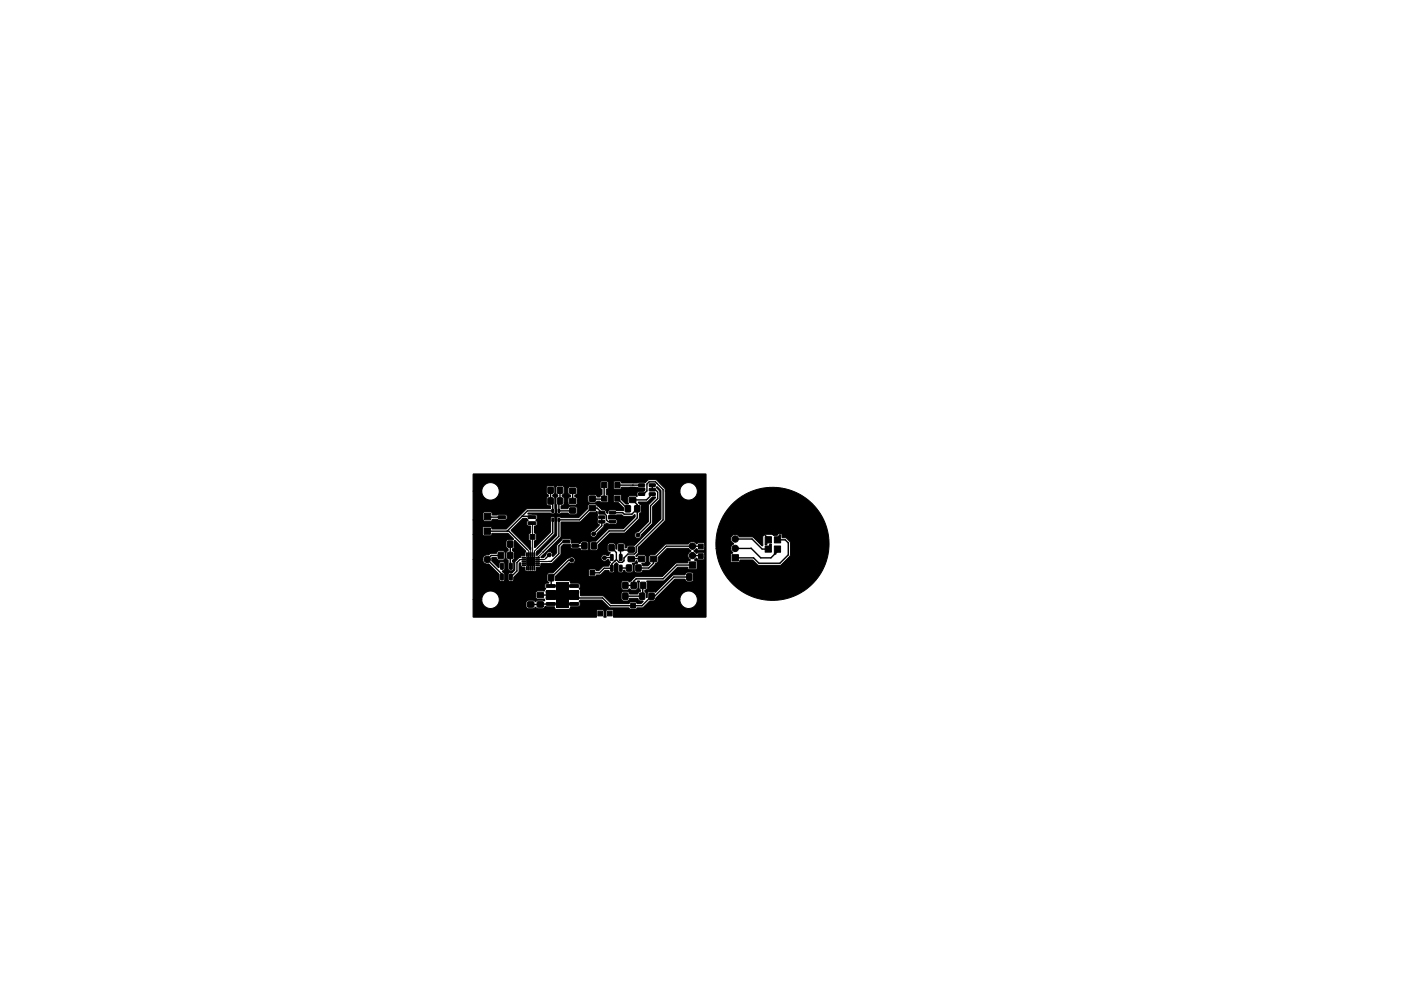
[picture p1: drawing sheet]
<svg xmlns="http://www.w3.org/2000/svg" width="297mm" height="210mm" viewBox="0 0 297 210" stroke-linecap="round" stroke-linejoin="round" font-family="sans-serif">
<g fill="#000" stroke="#000" stroke-width=".21">
<path d="M102.6 112h1.4v1.4h-1.4zM102.7 108.9h1.4v1.4h-1.4zM105.7 117.2h1v1.3h-1zM105.6 109.5l1.5-.1 .1 .5-1.5 .1zM105.6 110.7h1.5l.1 .5-1.5 .1zM105.7 114.8h1v1.3h-1zM107.7 117.2h1v1.3h-1zM107.7 114.8h1v1.3h-1zM110.7 118.6h.7l.1 .2h-.8zM110.7 119h.7l.1 .2h-.8zM110.7 119.4h.7l.1 .2h-.8zM110.7 118.2h.7l.1 .2h-.8z"/>
<path d="M110.7 119.8l.8 .1-.8 .1zM111.7 118.3h1.7v1.7h-1.7zM108.4 112.4l2.4-2.4h.9l.3 .4-.3 .4v.6l.8 .3v1.3l-.4 .4v1.1l.4 .3v1.8l-.3-.1zM111.6 117.3h.2v.8l-.2-.1zM112 110.7h1.5l.1 .5-1.5 .1zM112 109.5l1.5-.1 .1 .5-1.5 .1zM112 117.3h.2v.8l-.2-.1zM112.4 113.4h1v1h-1zM111.8 118.4l.7-.2 .7 .2v1.4h-1.4zM112.4 117.3h.2v.8l-.2-.1zM112.8 117.3h.2v.8l-.2-.1zM113.2 117.3h.2l-.1 .8z"/>
<path d="M113.6 119.4h.7l.1 .2h-.8zM113.6 119h.7l.1 .2h-.8zM113.6 118.6h.7l.1 .2h-.8zM113.6 118.2h.7l.1 .2h-.8zM116.2 103.4h1.1v1.2h-1.1zM116.2 105.7h1.1v1.2h-1.1zM117 110h.4v.6h-.4zM117 108.1h.4v.6h-.4zM117.6 110h.4v.6h-.4zM118.3 110h.4v.6h-.4zM118.3 108.1h.4v.6h-.4zM118.2 103.4h1.1v1.2h-1.1z"/>
<path d="M118.2 105.7h1.1v1.2h-1.1zM119.4 114.6h1.3l.1 .5-1.4 .1zM119.4 116.5h1.3l.1 .5-1.4 .1zM121.3 115.6l1.3-.1 .1 .5-1.4 .1zM120.8 105.8h1.2v1h-1.2zM120.8 107.8h1.2v1h-1.2zM120.8 101.6h1.2v1h-1.2zM120.8 103.6h1.2v1h-1.2zM123.4 115.2h1v1.2h-1zM125 105.3h1.2v1h-1.2zM125 107.3h1.2v1h-1.2zM125.4 115.2h1v1.2h-1z"/>
<path d="M127.6 102.4h1.1v1.1h-1.1zM127 108.5h1.2v.5l-1.2 .1zM127 109.5l1.2-.1v.5l-1.2 .1zM127 110.4h1.2v.5l-1.2 .1zM127.5 105.2h1.1v1.1h-1.1zM129.1 115.6h1.1v1.2h-1.1zM129.5 117.7h.5l-.1 1.2h-.5zM130.4 102.4h1.1v1.1h-1.1zM129.3 110.4h1.1l.1 .5-1.2 .1zM129.3 109.5l1.1-.1 .1 .5-1.2 .1zM129.3 108.5h1.1l.1 .5-1.2 .1zM131.1 115.6h1.1v1.2h-1.1z"/>
<path d="M130.3 105.2h1.1v1.1h-1.1zM131.4 117.7h.5l-.1 1.2h-.5zM132.6 107.3h1v1.3h-1zM133.2 118.1h1.3v1h-1.3zM133.2 116.1h1.3v1h-1.3zM134.6 107.3h1v1.3h-1zM133.5 103.5h1.3v1h-1.3zM133.5 105.5h1.3v1.1h-1.3zM135.4 102.7l1.2-.1 .1 .5-1.2 .1zM135.4 103.6h1.2l.1 .5-1.2 .1zM135.4 104.6l1.2-.1 .1 .5-1.2 .1zM135.4 116.1h1.2v1h-1.2z"/>
<path d="M135.4 118.1h1.2v1h-1.2zM137.7 104.6l1.2-.1v.5l-1.2 .1zM137.7 103.6h1.2v.5l-1.2 .1zM137.7 102.7l1.2-.1v.5l-1.2 .1zM137.9 118.1h1.3v1h-1.3zM137.9 116.1h1.3v1h-1.3zM146.1 119.2h1.4v1.4h-1.4zM148.1 115.4h1v1h-1zM148.1 117.5h1v1h-1zM100.3 100.6h49.4l-.1 30.3h-19.5v-1.3l-.3-.2h-1.1l-.2 .1-.1 1.4h-.4l.1-1.3-.3-.2h-1.1l-.2 .1-.1 1.4h-26.1v-3.7h1.8a1.86 1.86 0 0 0 2.7 1.7 1.86 1.86 0 0 0 .3-3.1 1.86 1.86 0 0 0-2.9 1.1l-.1 .3h-1.8v-8.5h2a1.04 1.04 0 0 0 1.3 1l2.2 2.1 .2 1.5 .2 .1 .7-.1 .1-1.5-.5-.6 .5-.5v-1.3l-.3-.2-.7 .1-.3 1.1-1.4-1.4-.1-.5 .2-.2h.8l.5 .5h1.1l.3-.4-.1-1.3-.3-.2h-1l-.5 .5h-1.2l-.4 .3-.8 .2-.3 .2-.2 .6h-2v-5.3h2l.3 .3h1.4l.4-.6 3.3 .1 1.2 1.2h-1.2l-.4 .5v1.1l.4 .5v.3l-.4 .5v1.1l.4 .5v1.8l.4 .4h.6l.2-.4v-1.2l-.3-.6 .5-.5v-1l-.4-.6-.1-.3 .5-.5v-1.3l2.3 2.2-.1 1-.7 .1-1.4 1.2-.1 1.8-.4 .4-.6 .1-.3 .2-.1 1.3 .4 .4 .7-.1 .1-.9 1.1-1 .1-1.8 .2-.2 .1 .7 .2 .2h.7v.7l.2 .3h2l.2-.3v-.6l.9-.2 .2-.7 2.1 .1 .3-.2 1.7-1.7v-1.7l.5-.5 1.5-.1v.7l.3 .3h1.4l.3-.1 .5 .5h.9l.5-.4v-1.2l-.4-.4h-.9l-.3 .2-.3 .3-.3-.1h-1.4l-.1-.6-.2-.3h-1.5l-1.3 1.3-.1 1.7-.7 .7-.2-.1a.71 .71 0 0 0-.5-.9 .71 .71 0 0 0-.8 .5l-.1 .3-.4 .5h-.6l4.2-4.3 .1-3.3h4l2.1-2h1.1l.4-.2 .1 .8-.1 1.6 .5 .5-1.2 1.1-.4 .2a.7 .7 0 0 0-.1 1.1 .7 .7 0 0 0 1.1-.2l.1-.4 1.4-1.4 .1-.5 .4-.3 .8 .3h1.2l.3-.3v-.5l-.2-.4h-1.5v-.8l2.7-.1 .5 .3h1.7l.7-.3-.1 .5-2.4 2.5h-3.2l-2.6 2.6-1.2 .2-.2 .3v1.1l.4 .4h.9l.3-.1 .2-1.1 2.5-2.5 3.3-.1 2.9-2.9 .1-1.1 .4-.5v-1l-.6-.9 1.8-.1 1.1-1 .6-.1 .1 .2-1.5 1.6v3.5l-2.2 2.1-.6 .4a.7 .7 0 0 0 .1 .9 .7 .7 0 0 0 1-.1l.2-.6 2.4-2.4v-3.5l1.5-1.6v-1.6l-.7-.8 .1-.2 .8 .8v6l-5.6 5.6h-1.2l-.6 .6-.2-.7-.2-.3-1.1-.1-.4 .3v.9l-.2 .1-.2-1.1-.3-.2h-.9l-.4 .4v1.1l.1 .3 .5 .3-.4 .5-1.2-.1a.7 .7 0 0 0-.2 1.1 .7 .7 0 0 0 1.1 0h.4l.3 .4-.3 .9h-1.2l-1 1h-.5l-.2-.4-1.3 .1-.1 .2 .1 1.2 .2 .1h1l.4-.3h.8l1-1h.8l.4 .5h.6l.2-.3v-1.4l.4-.4 .4 .3-.1 1.5 .2 .3h.8l.4-.5 .5 .5h.9l.5-.5v-1.1l-.2-.3 .5-.2 .3-.4 .3 .4a.81 .81 0 0 0-.7 .6v1.1l.4 .4h.9l.5-.5 1.5-.1 1.2-1.4 .5-.3 .1-1 1.9-1.9h4.4l.6 .6-.5 .4a.97 .97 0 0 0 .3 1.4v.2l-.4 .1-.1 .4-2.5 .1-2.9 2.9-5.5-.1-1.4 1.2-.5-.3h-.9l-.2 .1-.2 .4v1l.3 .5h1.1l.3-.3 .5 .3h.9l.5-.4-.2-1.5h.5l-.1 1.4 .3 .5v.2l-.4 .2-.3 .4h-1.5l-.5-.5h-1l-.4 .4v1.1l.3 .4 1 .1 .3-.1 .3-.5h1.5l.4 .5 .9 .2-.5 .5h-.8l-.3-.4h-1.2l-.3 .4h-3.7l-1.8-1.7h-4.6l-.1-1.2-.3-.3 .2-.3v-.5l-.2-.3-1.8-.1-.1-.4-.4-.1-2.7-.1v-.8l2.8-2.9 .9 .1 .4-.5a.71 .71 0 0 0-.8-.8l-.8 .3-3 3-1.2 .2-.1 .3v1.2l.4 .4-.7 .2-.1 .2-.1 .6 .2 .3-.3 .5h-1.4l-.4 .2v1l.1 .4 .4 .1h1.2l.2 .3-1.4-.1-.6 .4-.4-.3h-1.3l-.3 .5v.8l.2 .3 .3 .1h1l.6-.3 .4 .3h1l.4-.1 .2-.4 1.9 .1 .2 .4 .3 .2h2.5l.4-.2 .1-.4h1.6l.3-.1 .1-.7-.2-.4 .3-.2h4.4l1.8 1.7h4l.3 .3h1.2l.3-.3 1.3-.1 1.3-1.4h.9l.4-.3h5.1a1.86 1.86 0 0 0 2.7 1.7 1.86 1.86 0 0 0 .3-3.1 1.86 1.86 0 0 0-2.9 1.1l-.1 .3h-5.1l.1-.3 4-4h2.1l.5 .5h1.1l.2-.5v-1.1l-.2-.3-1.1-.1-.5 .6h-2.6l-3.6 3.6-1.3-.1-.3 .1-.2 1.2-.2-.9-.3-.4v-.3l.6-.4-.2-1.5 3.6-.1 3-2.9h2l.4 .6 1.6-.1 .1-.2v-1.5l-.5-.3 .4-.4 .3 .4 1.3-.1 .1-.2v-1.1l-.2-.2h-1.2l-.3 .2-.6-.5 .6-.5 .3 .3h1.3l.1-.8-.1-.7-1.3-.1-.3 .3-.3-.3-.6-.2-.5 .2-.4 .3-4.8 .1-2.3 2.2-1.1 .2-.1 .2v.9l.3 .5-.6 .6-1-.1-.2-.4 .6-.2 .3-.2v-1l-.1-.3-.4-.2h-1l-.5 .3h-.2l.5-.7 .1-1.1 5.6-5.7v-6.3h3.1a1.85 1.85 0 0 0 2.7 1.7 1.85 1.85 0 0 0 .3-3.2 1.85 1.85 0 0 0-2.9 1.2l-.1 .3h-3.1v-.6l-2-1.8h-1.5l-.7 .6-1.3-.1-.4 .2h-3.2l-.4-.4h-1.3l-.1 .2v1.2l.2 .3h1.2l.4-.4h3.2l.3 .1h1.3v.4l-.3 .3-1.2 .2-.2 .9-.4-.1h-1l-.4 .1-.1 .4 .1 1.2h-.5l-.9-.9-.2-1h-1.4l-.2 .2 .1 1.3 1 .2 1.1 1-.1 .6-2.8-.1-.3 .2-.2 .5-.4-.6-.8-.1-1.3-1.2-1.2-.1-.4 .3-.1 .7-2 1.9-4.5-.1-.1 .2v3.7l-4.2 4.2-.1-.7 3.9-3.8 .1-3.4-.2-.2h-.6l-.2 .2v3l-3.3 3.3-.1-1.4 .4-.3v-1.1l-.4-.4v-1.3l.6-.5v-.4l-.3-.5 .3-.3v-.5l-.4-.4h-1.5l-.1-.1 .1-.2h4.7l.2 .2h.6l.2-.2v-2l.3 .4v1.6l.1 .2 2.3-.2 .4 .4h1.1l.4-.3 .1-1.1-.3-.3-1.3-.1-.5 .5h-1.3v-.6a.63 .63 0 0 0 .6-.6h.8l.4 .5h1.1l.4-.3 .1-.7h2.2l.2 .3 .3 .2h1.1l.4-.4 .6 .1 .3 .2h1.3l.1-.2v-1.2l-.4-.3v-1l.5-.4-.1-1.3-.2-.1h-1.2l-.2 .1v1.3l.3 .3v1l-.3 .3-.1 .3h-.6l-.4-.5h-1.2l-.4 .4v.9h-2.2l-.1-.5-.4-.4v-.2l.4-.2 .1-.4v-.9l-.4-.4h-1.2l-.3 .3-.1 1.1 .5 .4 .1 .3-.5 .4-.1 1h-.8v-1l-.4-.5 .4-.6v-1.1l-.1-.3-.3-.2h-.9l-.3 .2-.2 .3v1l.2 .4a.3 .3 0 0 1 .3 .3 .3 .3 0 0 1-.3 .3l-.2 .2v.9l-.1 .1-.1-1-.4-.5 .4-.6v-1.2l-.4-.4h-1l-.3 .3-.1 1.2 .2 .4a.3 .3 0 0 1 .3 .3 .3 .3 0 0 1-.3 .3l-.2 .3v1.1l.3 .3 .6 .1v.6l-5 .1-4.4 4.2h-2.9l-.4-.5h-1.4l-.3 .2v1.5h-2v-3.1h2.1l.2 .3h1.5l.3-.4 2.7 .1 .4-.3v-.6l-.3-.3-2.7 .2-.4-.7h-1.4l-.3 .3v1.4h-2.1v-6.1h1.8a1.86 1.86 0 0 0 2.7 1.7 1.86 1.86 0 0 0 .3-3.1 1.86 1.86 0 0 0-2.9 1.1l-.1 .3h-1.8zM155.2 117.7h1.4v1.3h-1.4zM162.2 115.8h1v-.4h.3v1.7h-1.3z"/>
<path d="M162.2 113.9h1.4l-.1 1.3h-.9v.4h-.4zM155.4 106.8a12 12 0 0 1 9.8-3.3h.4a12 12 0 0 1 10.1 12.8 12 12 0 0 1-11.9 11.1 12 12 0 0 1-12-11.1h3.1l.2 .6 .3 .3-.5 .4v1.5l.2 .2h1.5l.4-.5h2.5l1.3 1.2 4.7-.1 2-2 .1-2.9-.9-.9h-.8l-.1-.8-.2-.1h-.6l-.3 .4h-.7l-.5-.2-1.6 .1-.2 .3-.1 2-2-1.9h-2.8l-.7-.5a1.03 1.03 0 0 0-1.2 .7 1.03 1.03 0 0 0 .6 1.3l-.4 .4-.2 .5h-3.1v-.4a12 12 0 0 1 3.6-9.1zM164.2 115.9l1.3-.1v1.4h-1v.4h-.3zM164.2 113.9h1v-.4h.3v1.7h-1.3zM106.2 121.8h.5l-.1 1.3-.5-.1zM106.2 119.5l.5 .1-.1 1.2-.5-.1zM107.1 121.8h.6l-.1 1.3-.5-.1zM108.1 121.8h.5l-.1 1.3-.5-.1zM108.1 119.5l.5 .1-.1 1.2-.5-.1zM111.6 120.2h.2v.8l-.2-.1zM112 120.2h.2v.8l-.2-.1zM112.4 120.2h.2v.8l-.2-.1z"/>
<path d="M112.8 120.2h.2v.8l-.2-.1zM111.9 125.7h1.2v1.1h-1.2zM111.9 127.7h1.2v1.1h-1.2zM113.2 120.2l.2 .1v.7l-.2-.1zM113.9 127.7h1.3v1.1h-1.3zM113.9 125.7h1.3v1.1h-1.3zM114.3 121.9h1v1.3h-1zM113.6 119.8h.7l.1 .2h-.7zM115.8 124.1l1.9-.1v.5l-1.8 .1zM115.8 125.3h1.9v.5l-1.8 .1zM115.8 126.6h1.9v.5l-1.8 .1zM115.8 127.9l1.9-.1v.5l-1.8 .1z"/>
<path d="M116.3 121.9h1.1v1.3h-1.1zM115.8 125.3h2.2v-1.7h2.5v1.7h2.2v1.8h-2.2v1.8h-2.5v-1.8h-2.2zM120.8 127.9l1.8-.1 .1 .5-1.9 .1zM120.8 126.6h1.8l.1 .5-1.9 .1zM120.8 125.3h1.8l.1 .5-1.9 .1zM120.8 124.1l1.8-.1 .1 .5-1.9 .1zM124.7 129.7h1v1h-1zM125.1 121h1v1h-1zM126.8 129.7h1v1h-1zM128.8 129.7h1v1h-1zM129.5 119.9l.5 .1-.1 1.2-.5-.1zM130.4 119.9l.5 .1v1.2l-.5-.1z"/>
<path d="M130 123.5h1v1.4h-1zM130 125.8h1v1.3h-1zM131.4 119.9l.5 .1-.1 1.2-.5-.1zM132.1 123.5h1v1.4h-1zM132.1 125.8h1v1.3h-1zM133.7 128h1v1h-1zM133.8 123.6h1.1v1.2h-1.1zM132.8 119.9h1.1v1.2h-1.1zM135.6 125.9h1.1v1.2h-1.1zM135.8 123.6h1.1v1.2h-1.1zM134.8 119.9h1.1v1.2h-1.1zM137.6 125.9h1.1v1.2h-1.1z"/>
<path d="M145.6 121.8h1.1v1.3h-1.1zM147.7 121.8h1v1.3h-1z"/>
<circle cx="103.3" cy="118.7" r=".67"/>
<circle cx="103.3" cy="116.7" r=".67"/>
<circle cx="103.3" cy="114.7" r=".67"/>
<circle cx="110.9" cy="110.9" r=".4"/>
<circle cx="111" cy="104" r=".4"/>
<circle cx="116.5" cy="117.7" r=".4"/>
<circle cx="121.2" cy="118.9" r=".4"/>
<circle cx="125.2" cy="102" r=".4"/>
<circle cx="125.9" cy="113.3" r=".4"/>
<circle cx="128.1" cy="118.4" r=".4"/>
<circle cx="132" cy="110.4" r=".4"/>
<circle cx="135.3" cy="113.5" r=".4"/>
<circle cx="136.5" cy="109.2" r=".4"/>
<circle cx="145.7" cy="109.5" r=".4"/>
<circle cx="146.8" cy="117.9" r=".67"/>
<circle cx="146.8" cy="113.9" r=".67"/>
<circle cx="146.8" cy="115.9" r=".67"/>
<circle cx="155.9" cy="116.4" r=".67"/>
<circle cx="155.9" cy="112.4" r=".67"/>
<circle cx="155.9" cy="114.4" r=".67"/>
<circle cx="102.9" cy="122.2" r=".4"/>
<circle cx="124.6" cy="124.8" r=".4"/>
<circle cx="138.2" cy="129.9" r=".4"/>
</g>
<g fill="none" stroke="#000" stroke-width=".3">
<path d="M103.3 112.7h4.6l3.9 3.9M103.5 109.7h2.7M106.2 117.9h-2.1l-.8 .8 3.1 3.1v.6M108.2 115.4v4.6l.1 .1M110.3 118.7l-.7 .7v1.7l-1.3 1.3M110.7 109.5h1.9l.2 .2M110.9 110.9v3.6M112.8 111h.1M112.9 111h.1M115.2 117.1h.1M116.5 117.7l-.8 .8M116.7 104v2.3l.5 .5v1.6h-5.4l-4.3 4.3"/>
<path d="M117.2 110.3v2.8l-3.3 3.2M118.7 104v2.3l-.2 .2v1.9l2.9-.1M120.1 114.9h-.7l-.9 .9v1.7l-1.7 1.6h-.5M121.2 118.9h-.7l-3.6 3.6v1.7M121.4 104.1v2.2M122 115.8h1.9M127.6 109.7v1.8l-1.7 1.8M128.1 102.9v2.9l-2.1 .1M128.1 102.9h.1M129.7 116.2l1 1v1.5M129.7 118.3l-1.6 .1M129.9 110.7h-.9l-.4-.4v-.9l-.6-.6h-.4l-1-1h-1.3l-2.4 2.5h-4.4v3.5l-3.3 3.3"/>
<path d="M130.4 119h.1M130.7 118.7l-1 1v.9h-1.6l-1 .9h-1.5M130.9 105.8l1.9 1.9h.6M130.9 102.9h5.1M133.8 118.5h1.9M134.1 116.7h-2.3l-.2-.2v1.7M134.2 102.9h.1M135.1 107.9l-1.1 1.2h-1.7l-.3-.3h-2.1M136 104.8h.5l.7-.7v-1.4l.4-.5h1.4l1.6 1.7v6.4l-5.7 5.7v1.2l-.4 .3h-1.4l-.8 .9v.6l-.3 .3h-.7l-.6-.6M136 103.9l-.1 .1M138.3 102.9v1h.6l.5 .5v1.4l-1.5 1.5v3.6l-2.6 2.6M138.3 104.8l-1.2 1.3h-3l1 1v2.8l-2.8 2.7h-3.1l-3.4 3.2"/>
<path d="M146.3 119.4l.5 .5h-3.3l-2.9 2.9h-5.7l-.5 .5v.9M146.8 117.9l2.2 .1M149 115.9h-7.7l-2.7 2.7v.9l-1.1 1h-2.1M155.9 112.4h5.1l1.9 1.8v.3M155.9 116.4l3.4-.1 2 2.1h2.1l1.4-1.4v-.5M155.9 114.4h3.5l2.2 2.1h1.3l-.2-.1M164.8 114.5h1.7l.6 .7v2.5l-1.7 1.8h-4.5l-1.1-1.1h-3.9M112.6 128.2h2.1M114.6 126.2h1.5M116.1 126.2h.1M116.8 128.1l-2.1 .1M132.6 124.2h1.8"/>
<path d="M132.8 126.5h3.2M133.4 120.5l-1.8 .1M134.4 124.2h.1M136.3 124.2l-.1 2.3M146.2 122.4h-3.3l-4.1 4.1h-.7l-2 2h-6.7l-1.6-1.6h-6.1"/>
</g>
<path d="M110.3 118.7h.8M110.9 114.5l1.6 1.7v2.9M111.8 116.6l.3 .3v.8M112.9 111v6.7M113.9 116.3l-.6 .6v.8M114 119.1h2.3M114 118.3h.1M115.2 117.1l-1.2 1.2M115.7 118.5l-.2 .2h-1.5" fill="none" stroke="#000" stroke-width=".21"/>
</svg>
